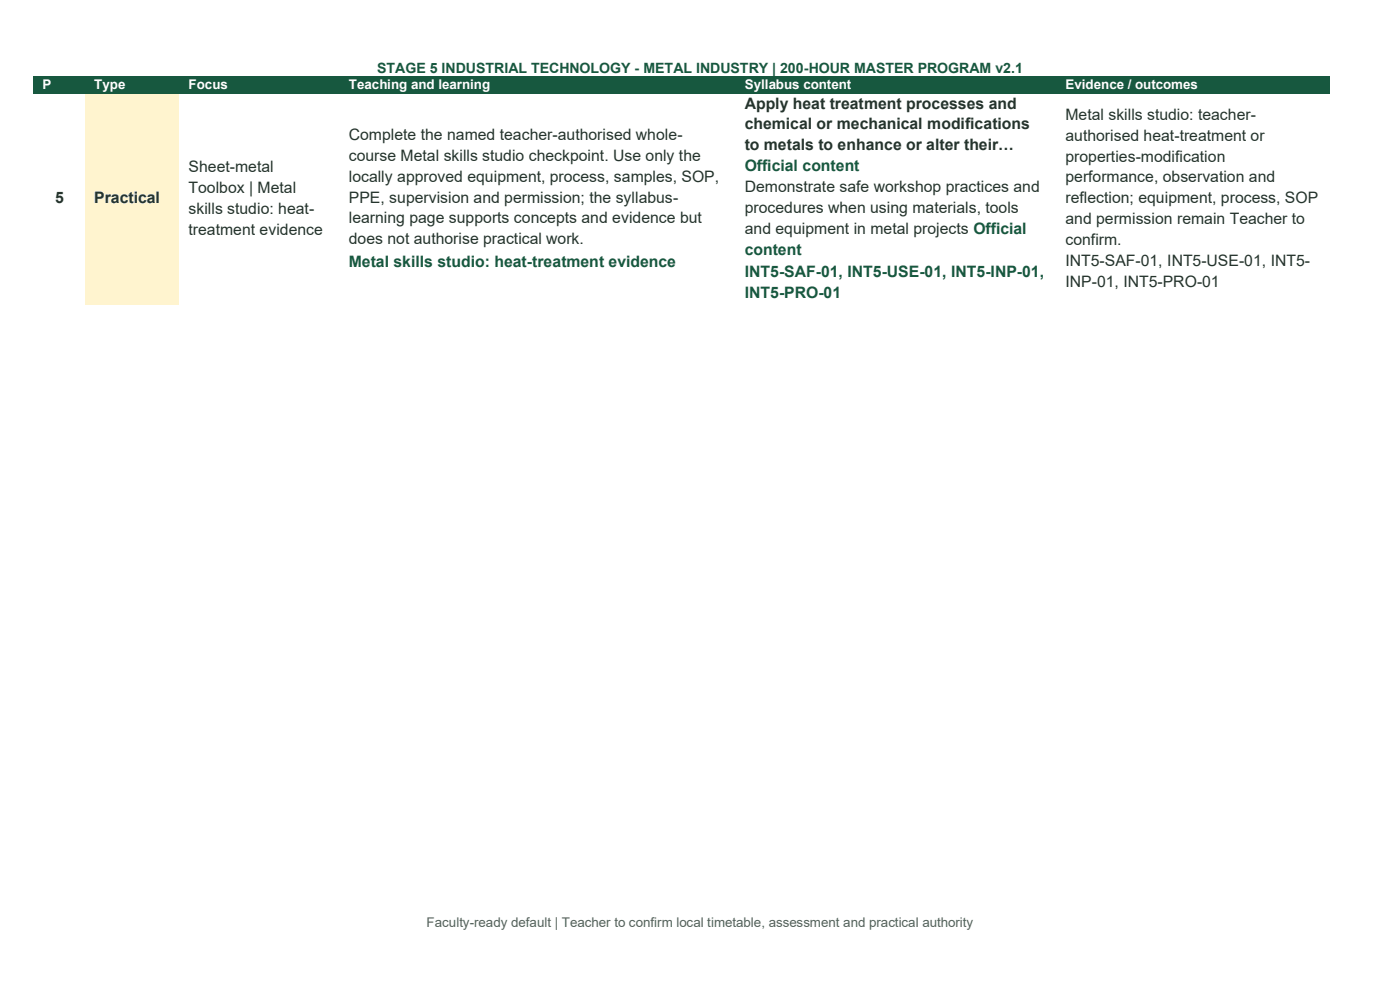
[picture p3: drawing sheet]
<svg xmlns="http://www.w3.org/2000/svg" width="297mm" height="210mm" viewBox="0 0 297 210" stroke-linecap="round" stroke-linejoin="round" font-family="sans-serif">
<defs><g id="words">
<g font-size="3.3" fill="#25342d">
<text x="158" y="23">Apply heat treatment processes and</text>
<text x="74" y="29.7">Complete the named teacher-authorised whole-</text>
<text x="158" y="27.4">chemical or mechanical modifications</text>
<text x="226" y="25.4">Metal skills studio: teacher-</text>
<text x="226" y="29.9">authorised heat-treatment or</text>
<text x="74" y="34.1">course Metal skills studio checkpoint. Use only the</text>
<text x="158" y="31.9">to metals to enhance or alter their…</text>
<text x="226" y="34.3">properties-modification</text>
<text x="40" y="36.5">Sheet-metal</text>
<text x="40" y="40.9">Toolbox | Metal</text>
<text x="74" y="38.5">locally approved equipment, process, samples, SOP,</text>
<text x="158" y="40.7">Demonstrate safe workshop practices and</text>
<text x="226" y="38.7">performance, observation and</text>
<text x="11.7" y="43.1">5</text>
<text x="20" y="43.1">Practical</text>
<text x="40" y="45.3">skills studio: heat-</text>
<text x="74" y="43">PPE, supervision and permission; the syllabus-</text>
<text x="74" y="47.4">learning page supports concepts and evidence but</text>
<text x="158" y="45.2">procedures when using materials, tools</text>
<text x="226" y="43.1">reflection; equipment, process, SOP</text>
<text x="226" y="47.6">and permission remain Teacher to</text>
<text x="40" y="49.8">treatment evidence</text>
<text x="74" y="51.8">does not authorise practical work.</text>
<text x="158" y="49.6">and equipment in metal projects Official</text>
<text x="226" y="52">confirm.</text>
<text x="226" y="56.4">INT5-SAF-01, INT5-USE-01, INT5-</text>
<text x="226" y="60.9">INP-01, INT5-PRO-01</text>
</g>
<g font-size="3.3" fill="#17583f">
<text x="158" y="36.3">Official content</text>
<text x="74" y="56.6">Metal skills studio: heat-treatment evidence</text>
<text x="158" y="54">content</text>
<text x="158" y="58.8">INT5-SAF-01, INT5-USE-01, INT5-INP-01,</text>
<text x="158" y="63.3">INT5-PRO-01</text>
</g>
<text font-size="3" fill="#17583f" x="80" y="15.5">STAGE 5 INDUSTRIAL TECHNOLOGY - METAL INDUSTRY | 200-HOUR MASTER PROGRAM v2.1</text>
<g font-size="2.8" fill="#fff">
<text x="9" y="18.8">P</text>
<text x="20" y="18.8">Type</text>
<text x="40" y="18.8">Focus</text>
<text x="74" y="18.8">Teaching and learning</text>
<text x="158" y="18.8">Syllabus content</text>
<text x="226" y="18.8">Evidence / outcomes</text>
</g>
<text font-size="2.8" fill="#51645b" x="90.5" y="196.8">Faculty-ready default | Teacher to confirm local timetable, assessment and practical authority</text>
</g></defs>
<g fill="#17583f">
<path d="M7.1 16.1h11v3.8h-11z" fill-rule="evenodd"/>
<path d="M9 16.1h7.2v3.8h-7.2z" fill-rule="evenodd"/>
<path d="M18.1 16.1h20v3.8h-20z" fill-rule="evenodd"/>
<path d="M20 16.1h16.2v3.8h-16.2z" fill-rule="evenodd"/>
<path d="M38.1 16.1h34v3.8h-34z" fill-rule="evenodd"/>
<path d="M40 16.1h30.2v3.8h-30.2z" fill-rule="evenodd"/>
<path d="M72.1 16.1h84v3.8h-84z" fill-rule="evenodd"/>
<path d="M74 16.1h80.2v3.8h-80.2z" fill-rule="evenodd"/>
<path d="M156.1 16.1h68v3.8h-68z" fill-rule="evenodd"/>
<path d="M158 16.1h64.2v3.8h-64.2z" fill-rule="evenodd"/>
<path d="M224.1 16.1h58v3.8h-58z" fill-rule="evenodd"/>
<path d="M226 16.1h54.2v3.8h-54.2z" fill-rule="evenodd"/>
</g>
<g fill="#fff">
<path d="M7.1 19.9h11v44.7h-11z" fill-rule="evenodd"/>
<path d="M9 40h7.2v4.5h-7.2z" fill-rule="evenodd"/>
</g>
<g fill="#fff4cf">
<path d="M18.1 19.9h20v44.7h-20z" fill-rule="evenodd"/>
<path d="M20 40h16.2v4.5h-16.2z" fill-rule="evenodd"/>
</g>
<g fill="#fff">
<path d="M38.1 19.9h34v44.7h-34z" fill-rule="evenodd"/>
<path d="M40 33.4h30.2v4.4h-30.2z" fill-rule="evenodd"/>
<path d="M40 37.8h30.2v4.4h-30.2z" fill-rule="evenodd"/>
<path d="M40 42.2h30.2v4.5h-30.2z" fill-rule="evenodd"/>
<path d="M40 46.7h30.2v4.4h-30.2z" fill-rule="evenodd"/>
<path d="M72.1 19.9h84v44.7h-84z" fill-rule="evenodd"/>
<path d="M74 26.6h80.2v4.4h-80.2z" fill-rule="evenodd"/>
<path d="M74 31h80.2v4.4h-80.2z" fill-rule="evenodd"/>
<path d="M74 35.4h80.2v4.4h-80.2z" fill-rule="evenodd"/>
<path d="M74 39.8h80.2v4.4h-80.2z" fill-rule="evenodd"/>
<path d="M74 44.2h80.2v4.5h-80.2z" fill-rule="evenodd"/>
<path d="M74 48.7h80.2v4.4h-80.2z" fill-rule="evenodd"/>
<path d="M74 53.1h80.2v4.8h-80.2z" fill-rule="evenodd"/>
<path d="M156.1 19.9h68v44.7h-68z" fill-rule="evenodd"/>
<path d="M158 19.9h64.2v4.4h-64.2z" fill-rule="evenodd"/>
<path d="M158 24.3h64.2v4.5h-64.2z" fill-rule="evenodd"/>
<path d="M158 28.8h64.2v4.4h-64.2z" fill-rule="evenodd"/>
<path d="M158 33.2h64.2v4.4h-64.2z" fill-rule="evenodd"/>
<path d="M158 37.6h64.2v4.4h-64.2z" fill-rule="evenodd"/>
<path d="M158 42h64.2v4.5h-64.2z" fill-rule="evenodd"/>
<path d="M158 46.5h64.2v4.4h-64.2z" fill-rule="evenodd"/>
<path d="M158 50.9h64.2v4.4h-64.2z" fill-rule="evenodd"/>
<path d="M158 55.3h64.2v4.8h-64.2z" fill-rule="evenodd"/>
<path d="M158 60.1h64.2v4.5h-64.2z" fill-rule="evenodd"/>
<path d="M224.1 19.9h58v44.7h-58z" fill-rule="evenodd"/>
<path d="M226 22.3h54.2v4.4h-54.2z" fill-rule="evenodd"/>
<path d="M226 26.7h54.2v4.5h-54.2z" fill-rule="evenodd"/>
<path d="M226 31.2h54.2v4.4h-54.2z" fill-rule="evenodd"/>
<path d="M226 35.6h54.2v4.4h-54.2z" fill-rule="evenodd"/>
<path d="M226 40h54.2v4.5h-54.2z" fill-rule="evenodd"/>
<path d="M226 44.5h54.2v4.4h-54.2z" fill-rule="evenodd"/>
<path d="M226 48.9h54.2v4.4h-54.2z" fill-rule="evenodd"/>
<path d="M226 53.3h54.2v4.4h-54.2z" fill-rule="evenodd"/>
<path d="M226 57.7h54.2v4.5h-54.2z" fill-rule="evenodd"/>
</g>
<use href="#words"/>
</svg>
